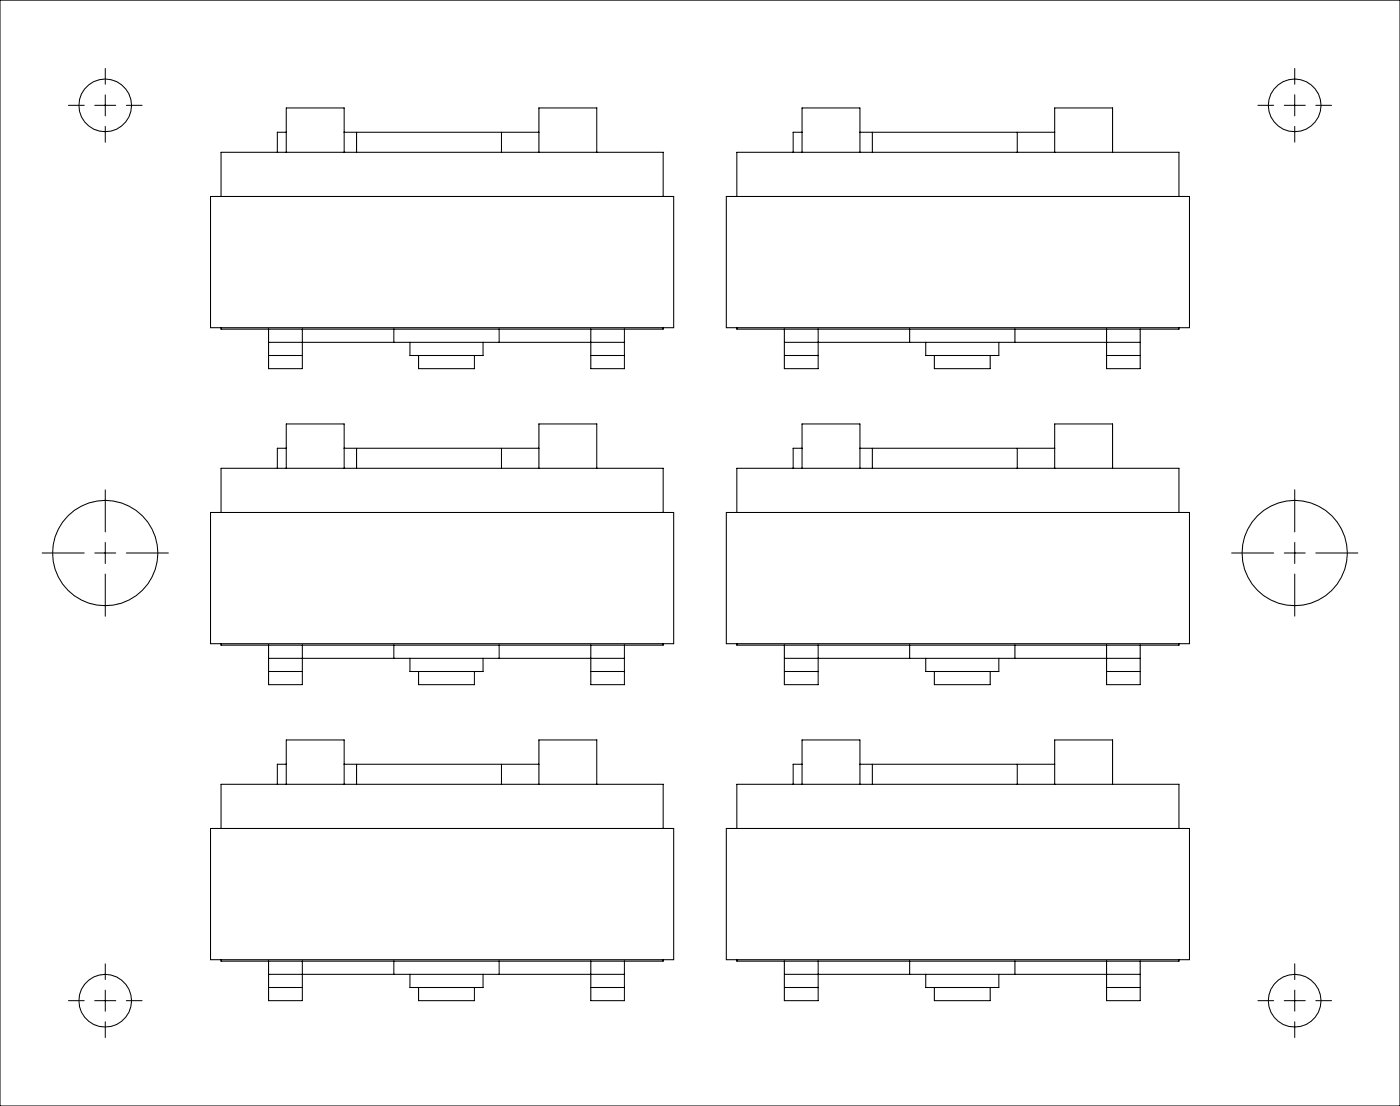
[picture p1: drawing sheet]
<svg xmlns="http://www.w3.org/2000/svg" width="338mm" height="267mm" viewBox="0 0 338 267" stroke-linecap="round" stroke-linejoin="round" font-family="sans-serif">
<g fill="none" stroke="#000" stroke-width=".24">
<path d="M25.4 16.5v3.8M312.4 16.5v3.8M16.5 25.4h3.8M22.9 25.4h5M25.4 22.9v5M25.4 30.5v3.8M30.5 25.4h3.8M303.5 25.4h3.8M309.9 25.4h5.1M312.4 22.9v5M312.4 30.5v3.8M317.5 25.4h3.8"/>
<path d="M25.4 118.1v10.2M312.4 118.1v10.2M10.2 133.3h10.1M22.9 133.3h5M25.4 130.8v5.1M25.4 138.4v10.2M30.5 133.3h10.1M297.2 133.3h10.1M309.9 133.3h5.1M312.4 130.8v5.1M312.4 138.4v10.2M317.5 133.3h10.2"/>
<path d="M25.4 232.4v3.8M25.4 238.8v5M312.4 232.4v3.8M312.4 238.8v5M16.5 241.3h3.8M22.9 241.3h5M25.4 246.4v3.8M30.5 241.3h3.8M303.5 241.3h3.8M309.9 241.3h5.1M312.4 246.4v3.8M317.5 241.3h3.8"/>
</g>
<g fill="none" stroke="#000" stroke-width=".25">
<path d="M0 0h337.8v266.7h-337.8zM69.1 36.7h13.9M69.1 31.9h-2.2v4.8M69.1 36.7v-10.7h13.9v10.7M69.1 36.7h-15.8v10.7M83 31.9h47M83 36.7h3M86 36.7h35M86 31.9v4.8M121 36.7h9M121 31.9v4.8M130 36.7h14"/>
<path d="M130 36.7v-10.7h14v10.7M144 36.7h16v10.7M193.5 36.7h14M193.5 31.9h-2.1v4.8M193.5 36.7v-10.7h14v10.7M193.5 36.7h-15.7v10.7M207.5 31.9h47M207.5 36.7h3M210.5 36.7h35M210.5 31.9v4.8M245.5 36.7h9M245.5 31.9v4.8"/>
<path d="M254.5 36.7h14M254.5 36.7v-10.7h14v10.7M268.5 36.7h16v10.7M53.3 47.4h106.7M53.3 47.4h-2.5v31.6h2.5M160 47.4h2.6v31.6h-2.6M177.8 47.4h106.7M177.8 47.4h-2.5v31.6h2.5M284.5 47.4h2.5v31.6h-2.5M53.3 79h106.7M53.3 79v.4h41.7M64.8 79.4v9.5h8.2v-9.5"/>
<path d="M95 79.4h25.4M95 79.4v3.2M120.4 79.4v3.2M142.6 79.4v9.5h8.1v-9.5M160 79v.4h-39.6M177.8 79h106.7M177.8 79v.4h41.7M189.3 79.4v9.5h8.1v-9.5M219.5 79.4h25.4M219.5 79.4v3.2M244.9 79.4v3.2M267 79.4v9.5h8.1v-9.5"/>
<path d="M284.5 79v.4h-39.6M64.8 82.6h34.1M64.8 85.7h8.2M98.9 82.6h17.7M98.9 82.6v3.1h2.1M101 85.7h13.5M101 85.7v3.2h13.5v-3.2M116.6 82.6h34.1M116.6 82.6v3.1h-2.1M142.6 85.7h8.1M189.3 82.6h34.1M189.3 85.7h8.1"/>
<path d="M223.4 82.6h17.6M223.4 82.6v3.1h2.1M225.5 85.7h13.4M225.5 85.7v3.2h13.4v-3.2M241 82.6h34.1M241 82.6v3.1h-2.1M267 85.7h8.1M69.1 112.9h13.9M69.1 112.9v-10.7h13.9v10.7M69.1 108.1h-2.2v4.8M69.1 112.9h-15.8v10.7M83 108.1h47"/>
<path d="M83 112.9h3M86 112.9h35M86 108.1v4.8M121 112.9h9M121 108.1v4.8M130 112.9h14M130 112.9v-10.7h14v10.7M144 112.9h16v10.7M193.5 112.9h14M193.5 108.1h-2.1v4.8M193.5 112.9h-15.7v10.7M193.5 112.9v-10.7h14v10.7"/>
<path d="M207.5 108.1h47M207.5 112.9h3M210.5 112.9h35M210.5 108.1v4.8M245.5 112.9h9M245.5 108.1v4.8M254.5 112.9h14M254.5 112.9v-10.7h14v10.7M268.5 112.9h16v10.7M53.3 123.6h106.7M53.3 123.6h-2.5v31.6h2.5M160 123.6h2.6v31.6h-2.6"/>
<path d="M177.8 123.6h106.7M177.8 123.6h-2.5v31.6h2.5M284.5 123.6h2.5v31.6h-2.5M53.3 155.2h106.7M53.3 155.2v.4h41.7M64.8 155.6v9.5h8.2v-9.5M64.8 158.8h34.1M95 155.6h25.4M95 155.6v3.2M98.9 158.8h17.7M98.9 158.8v3.1h2.1M116.6 158.8v3.1h-2.1"/>
<path d="M116.6 158.8h34.1M120.4 155.6v3.2M142.6 155.6v9.5h8.1v-9.5M160 155.2v.4h-39.6M177.8 155.2h106.7M177.8 155.2v.4h41.7M189.3 155.6v9.5h8.1v-9.5M189.3 158.8h34.1M219.5 155.6h25.4M219.5 155.6v3.2M223.4 158.8h17.6M223.4 158.8v3.1h2.1"/>
<path d="M241 158.8v3.1h-2.1M241 158.8h34.1M244.9 155.6v3.2M267 155.6v9.5h8.1v-9.5M284.5 155.2v.4h-39.6M64.8 161.9h8.2M101 161.9h13.5M101 161.9v3.2h13.5v-3.2M142.6 161.9h8.1M189.3 161.9h8.1M225.5 161.9h13.4M225.5 161.9v3.2h13.4v-3.2"/>
<path d="M267 161.9h8.1M53.3 199.8h106.7M53.3 199.8h-2.5v31.6h2.5M69.1 189.1h13.9M69.1 189.1v-10.7h13.9v10.7M69.1 184.3h-2.2v4.8M69.1 189.1h-15.8v10.7M83 184.3h47M83 189.1h3M86 189.1h35M86 184.3v4.8M121 189.1h9"/>
<path d="M121 184.3v4.8M130 189.1h14M130 189.1v-10.7h14v10.7M144 189.1h16v10.7M160 199.8h2.6v31.6h-2.6M177.8 199.8h106.7M177.8 199.8h-2.5v31.6h2.5M193.5 189.1h14M193.5 184.3h-2.1v4.8M193.5 189.1h-15.7v10.7M193.5 189.1v-10.7h14v10.7M207.5 184.3h47"/>
<path d="M207.5 189.1h3M210.5 189.1h35M210.5 184.3v4.8M245.5 189.1h9M245.5 184.3v4.8M254.5 189.1h14M254.5 189.1v-10.7h14v10.7M268.5 189.1h16v10.7M284.5 199.8h2.5v31.6h-2.5M53.3 231.4h106.7M53.3 231.4v.4h41.7M64.8 231.8v9.5h8.2v-9.5"/>
<path d="M64.8 234.9h34.1M64.8 238.1h8.2M95 231.8h25.4M95 231.8v3.1M98.9 234.9h17.7M98.9 234.9v3.2h2.1M101 238.1h13.5M101 238.1v3.2h13.5v-3.2M116.6 234.9v3.2h-2.1M116.6 234.9h34.1M120.4 231.8v3.1M142.6 231.8v9.5h8.1v-9.5"/>
<path d="M142.6 238.1h8.1M160 231.4v.4h-39.6M177.8 231.4h106.7M177.8 231.4v.4h41.7M189.3 231.8v9.5h8.1v-9.5M189.3 234.9h34.1M189.3 238.1h8.1M219.5 231.8h25.4M219.5 231.8v3.1M223.4 234.9h17.6M223.4 234.9v3.2h2.1M225.5 238.1h13.4"/>
<path d="M225.5 238.1v3.2h13.4v-3.2M241 234.9v3.2h-2.1M241 234.9h34.1M244.9 231.8v3.1M267 231.8v9.5h8.1v-9.5M267 238.1h8.1M284.5 231.4v.4h-39.6"/>
<circle cx="25.4" cy="25.4" r="6.3"/>
<circle cx="312.4" cy="25.4" r="6.4"/>
<circle cx="25.4" cy="133.4" r="12.7"/>
<circle cx="312.4" cy="133.4" r="12.7"/>
<circle cx="25.4" cy="241.3" r="6.4"/>
<circle cx="312.4" cy="241.3" r="6.3"/>
</g>
</svg>
